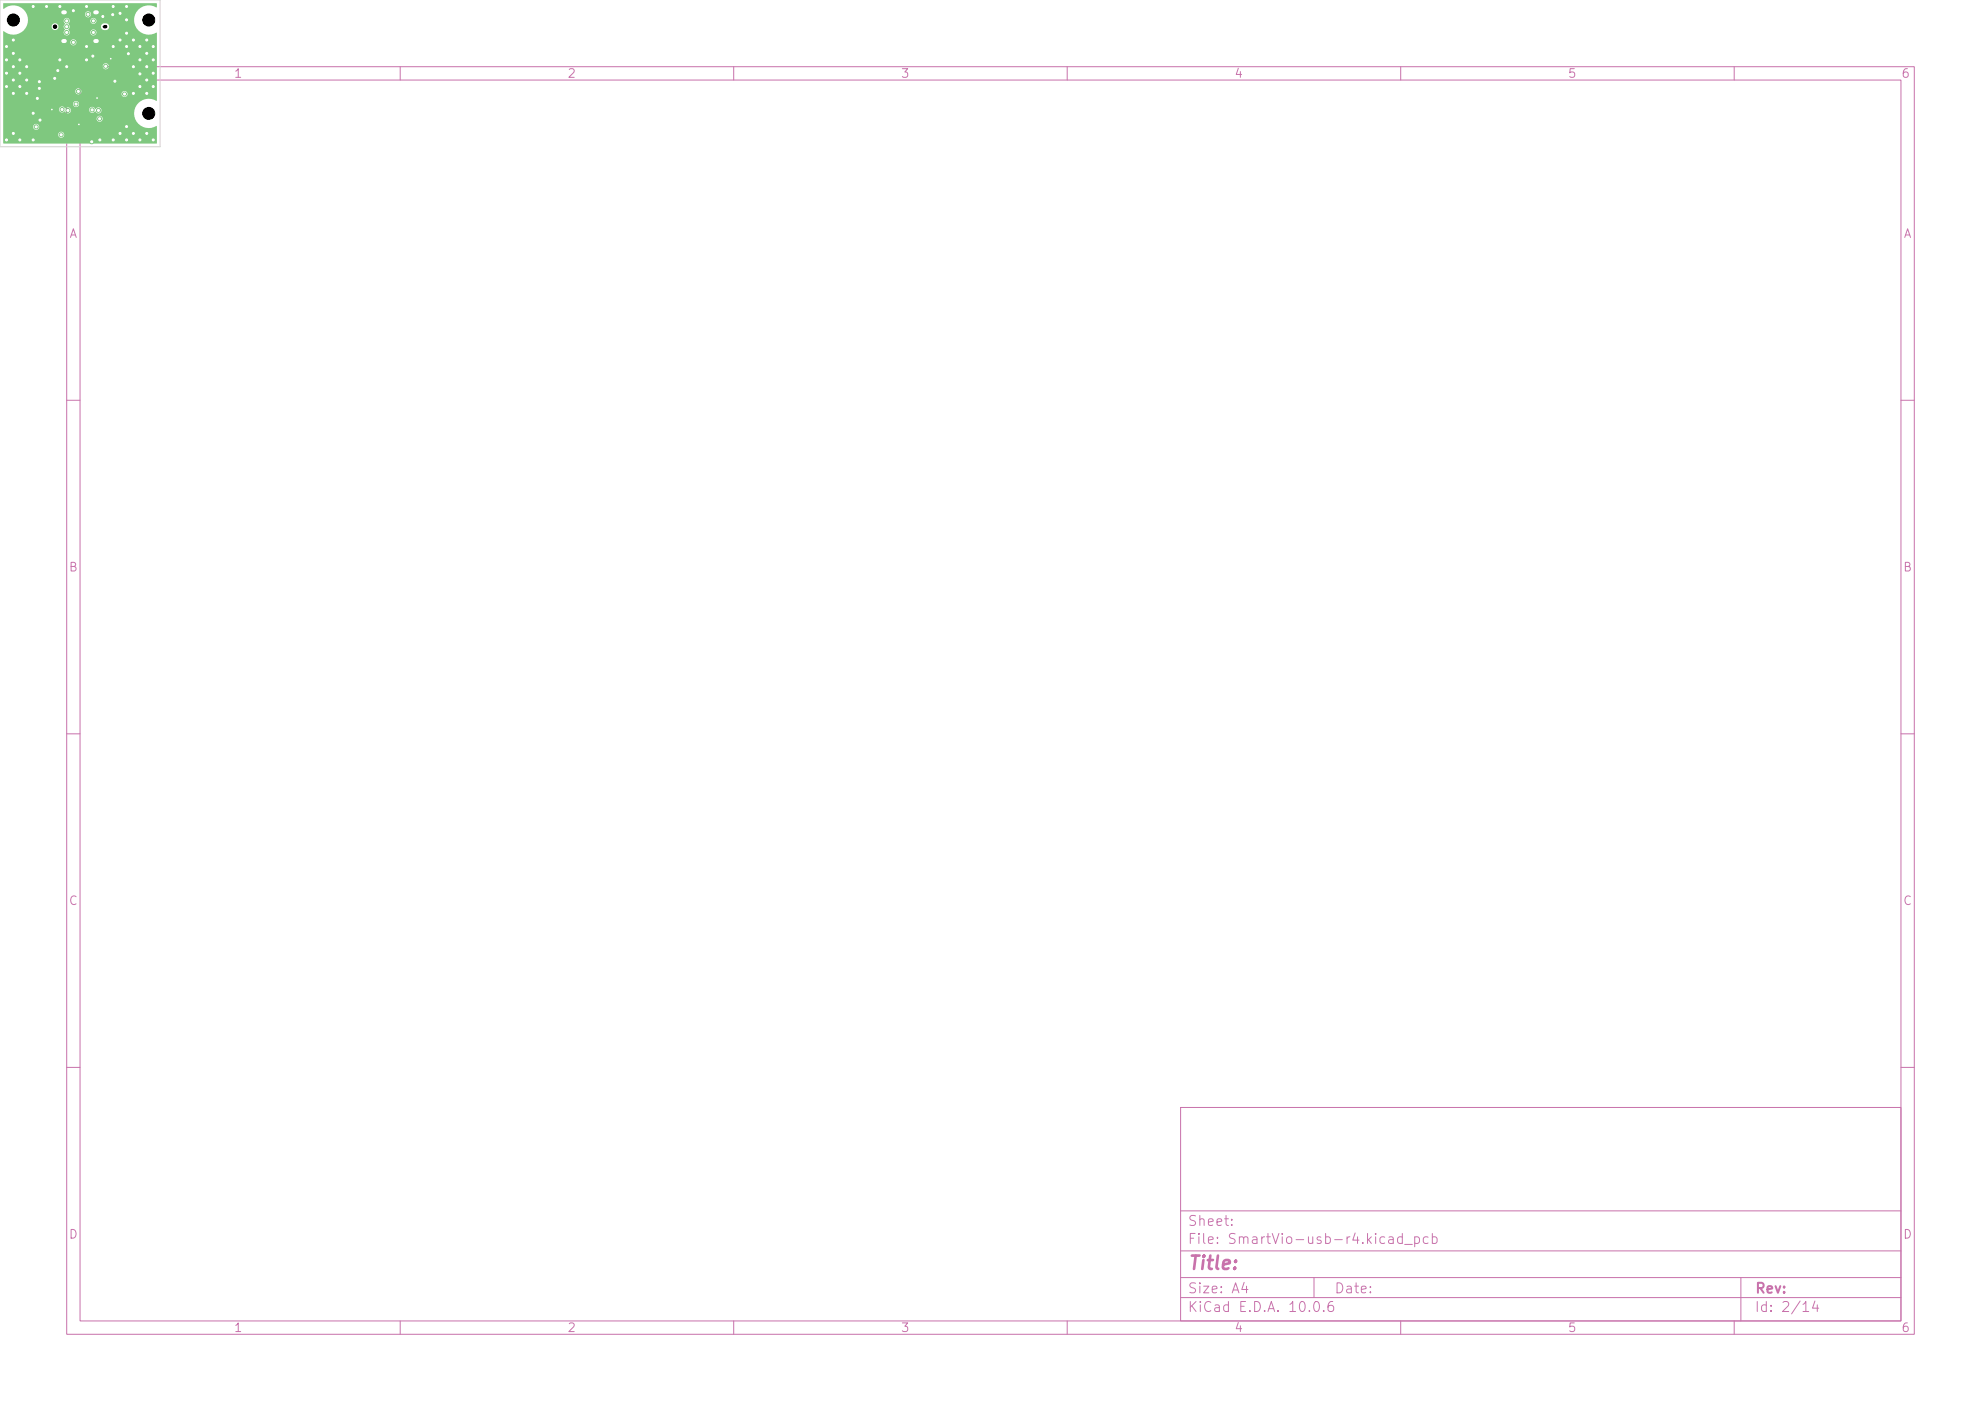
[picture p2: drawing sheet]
<svg xmlns="http://www.w3.org/2000/svg" width="297mm" height="210mm" viewBox="0 0 297 210" stroke-linecap="round" stroke-linejoin="round" font-family="sans-serif">
<defs><g id="words">
<text font-size="2" fill="#c872ab" x="178" y="190.8">Title:</text>
<g font-size="1.5" fill="#c872ab">
<text x="178" y="184.1">Sheet:</text>
<text x="178" y="186.8">File: SmartVio-usb-r4.kicad_pcb</text>
<text x="178" y="197">KiCad E.D.A. 10.0.6</text>
<text x="178" y="194.2">Size: A4</text>
<text x="200" y="194.2">Date:</text>
<text x="263" y="197">Id: 2/14</text>
<text x="263" y="194.2">Rev:</text>
</g>
<g font-size="1.3" fill="#c872ab">
<text x="35" y="12">1</text>
<text x="85" y="12">2</text>
<text x="135" y="12">3</text>
<text x="185" y="12">4</text>
<text x="235" y="12">5</text>
<text x="285" y="12">6</text>
<text x="10.3" y="36">A</text>
<text x="285.3" y="36">A</text>
<text x="10.2" y="86">B</text>
<text x="285.2" y="86">B</text>
<text x="10.2" y="136">C</text>
<text x="285.2" y="136">C</text>
<text x="10.2" y="186">D</text>
<text x="285.2" y="186">D</text>
<text x="35" y="200">1</text>
<text x="85" y="200">2</text>
<text x="135" y="200">3</text>
<text x="185" y="200">4</text>
<text x="235" y="200">5</text>
<text x="285" y="200">6</text>
</g>
</g></defs>
<g fill="none" stroke="#c872ab" stroke-width=".15">
<path d="M10 10h277v190h-277zM12 12h273v186h-273zM60 10v2M110 10v2M160 10v2M210 10v2M260 10v2M10 60h2M285 60h2M10 110h2M285 110h2M10 160h2"/>
<path d="M177 166h108v32h-108zM285 160h2M60 198v2M110 198v2M160 198v2M177 194.5h108M177 191.5h108M177 187.5h108M177 181.5h108M197 191.5v3M210 198v2M260 198v2"/>
<path d="M261 191.5v6.5"/>
</g>
<path d="M9.5 1.9h.2M9.5 6.2h.2M14.3 1.9h.2M14.3 6.2h.2" fill="none" stroke="#7fc87f" stroke-width="1.1"/>
<g fill="#7fc87f" stroke="#7fc87f" stroke-width=".15">
<circle cx="2" cy="12" r=".3"/>
<circle cx="2" cy="20" r=".3"/>
<circle cx="2" cy="6" r=".3"/>
<circle cx="2" cy="14" r=".3"/>
<circle cx="20" cy="14" r=".3"/>
<circle cx="3" cy="9" r=".3"/>
<circle cx="7" cy="1" r=".3"/>
<circle cx="22" cy="10" r=".3"/>
<circle cx="15.4" cy="2.5" r=".3"/>
<circle cx="4" cy="14" r=".3"/>
<circle cx="5" cy="1" r=".3"/>
<circle cx="13.9" cy="8.4" r=".3"/>
<circle cx="22" cy="20" r=".3"/>
<circle cx="18" cy="6" r=".3"/>
<circle cx="17" cy="7" r=".3"/>
<circle cx="23" cy="7" r=".3"/>
<circle cx="19" cy="21" r=".3"/>
<circle cx="7.8" cy="16.4" r=".13"/>
<circle cx="5.9" cy="12.2" r=".3"/>
<circle cx="19" cy="7" r=".3"/>
<circle cx="11.8" cy="18.7" r=".12"/>
<circle cx="13" cy="9" r=".3"/>
<circle cx="21" cy="7" r=".3"/>
<circle cx="22" cy="12" r=".3"/>
<circle cx="1" cy="9" r=".3"/>
<circle cx="22" cy="8" r=".3"/>
<circle cx="1" cy="7" r=".3"/>
<circle cx="18" cy="2" r=".3"/>
<circle cx="5.9" cy="13.2" r=".3"/>
<circle cx="15" cy="21" r=".3"/>
<circle cx="19" cy="19" r=".3"/>
<circle cx="22" cy="6" r=".3"/>
<circle cx="21" cy="9" r=".3"/>
<circle cx="4" cy="12" r=".3"/>
<circle cx="23" cy="21" r=".3"/>
<circle cx="21" cy="13" r=".3"/>
<circle cx="17.2" cy="12.2" r=".3"/>
<circle cx="17" cy="1" r=".3"/>
<circle cx="20" cy="10" r=".3"/>
<circle cx="21" cy="11.1" r=".3"/>
<circle cx="1" cy="21" r=".3"/>
<circle cx="4" cy="10" r=".3"/>
<circle cx="8.2" cy="11.8" r=".3"/>
<circle cx="11" cy="1.6" r=".3"/>
<circle cx="23" cy="9" r=".3"/>
<circle cx="1" cy="13" r=".3"/>
<circle cx="23" cy="13" r=".3"/>
<circle cx="9" cy="9" r=".3"/>
<circle cx="3" cy="13" r=".3"/>
<circle cx="17" cy="21" r=".3"/>
<circle cx="2" cy="10" r=".3"/>
<circle cx="13" cy="1" r=".3"/>
<circle cx="6" cy="18" r=".3"/>
<circle cx="5" cy="17" r=".3"/>
<circle cx="9" cy="1" r=".3"/>
<circle cx="3" cy="11" r=".3"/>
<circle cx="19" cy="3" r=".3"/>
<circle cx="16.6" cy="8.8" r=".12"/>
<circle cx="1" cy="11" r=".3"/>
<circle cx="22" cy="14" r=".3"/>
<circle cx="8.7" cy="10.6" r=".3"/>
<circle cx="16.9" cy="2.2" r=".3"/>
<circle cx="19" cy="1" r=".3"/>
<circle cx="5" cy="21" r=".3"/>
<circle cx="23" cy="11" r=".3"/>
<circle cx="14.5" cy="14.7" r=".12"/>
<circle cx="5.6" cy="14.8" r=".3"/>
<circle cx="21" cy="21" r=".3"/>
<circle cx="19" cy="5" r=".3"/>
<circle cx="10" cy="10" r=".3"/>
<circle cx="13" cy="7" r=".3"/>
<circle cx="13.8" cy="21.3" r=".3"/>
<circle cx="19.2" cy="8.1" r=".3"/>
<circle cx="2" cy="8" r=".3"/>
<circle cx="18" cy="20" r=".3"/>
<circle cx="20" cy="6" r=".3"/>
<circle cx="3" cy="21" r=".3"/>
<circle cx="20" cy="20" r=".3"/>
<circle cx="14.9" cy="17.8" r=".3"/>
<circle cx="14.8" cy="16.6" r=".3"/>
<circle cx="13.8" cy="16.5" r=".3"/>
<circle cx="9.2" cy="20.2" r=".3"/>
<circle cx="5.4" cy="19" r=".3"/>
<circle cx="11.4" cy="15.6" r=".3"/>
<circle cx="10.2" cy="16.5" r=".3"/>
<circle cx="9.3" cy="16.4" r=".3"/>
<circle cx="11.7" cy="13.7" r=".3"/>
<circle cx="18.7" cy="14.1" r=".3"/>
<circle cx="10" cy="3.1" r=".3"/>
<circle cx="14" cy="3.1" r=".3"/>
<circle cx="10" cy="4.9" r=".3"/>
<circle cx="14" cy="4.9" r=".3"/>
<circle cx="10" cy="4" r=".3"/>
<circle cx="15.8" cy="9.9" r=".3"/>
<circle cx="11" cy="6.4" r=".3"/>
<circle cx="13.2" cy="2.1" r=".3"/>
</g>
<path d="M.5 .5h23v.6a2.22 2.22 0 0 0-3.4 1.9 2.22 2.22 0 0 0 3.4 1.9v10.2a2.22 2.22 0 0 0-3.4 1.9 2.22 2.22 0 0 0 3.4 1.9v2.6h-23v-1.4h8.2a.45 .45 0 0 0 .6 .5 .45 .45 0 0 0 .2-.7 .45 .45 0 0 0-.7 .1l-.1 .1h-8.2v-1.1h4.5a.45 .45 0 0 0 .6 .5 .45 .45 0 0 0 .2-.8 .45 .45 0 0 0-.8 .1v.2h-4.5v-1.3h14a.45 .45 0 0 0 .6 .5 .45 .45 0 0 0 .2-.7 .45 .45 0 0 0-.8 .1v.1h-14v-1.3h8.4a.51 .51 0 0 0 .3 .4 .51 .51 0 0 0 .6-.1 .46 .46 0 0 0 .5 .3 .46 .46 0 0 0 .3-.6h2.8v.1a.51 .51 0 0 0 .4 .4 .51 .51 0 0 0 .5-.2 .46 .46 0 0 0 .7 .2 .46 .46 0 0 0 .1-.7 .46 .46 0 0 0-.8 .2l-.1-.1a.45 .45 0 0 0-.4-.3 .45 .45 0 0 0-.4 .4h-2.8a.56 .56 0 0 0-.9-.1 .46 .46 0 0 0-.4-.3 .46 .46 0 0 0-.4 .4h-8.4v-.9h10.5v.2a.45 .45 0 0 0 .6 .3 .45 .45 0 0 0 0-.8 .45 .45 0 0 0-.6 .3h-10.5v-1.9h10.8v.2a.45 .45 0 0 0 .8 .2h6.1v.2a.45 .45 0 0 0 .7 .3 .45 .45 0 0 0 0-.8 .45 .45 0 0 0-.7 .3h-6.1a.45 .45 0 0 0-.2-.7 .45 .45 0 0 0-.6 .3h-10.8v-3.7h14.9v.1a.45 .45 0 0 0 .7 .3 .45 .45 0 0 0 0-.7 .45 .45 0 0 0-.7 .3h-14.9v-3.6h10v.1a.45 .45 0 0 0 .7 .3 .45 .45 0 0 0 0-.7 .45 .45 0 0 0-.7 .3h-10v-1.6a2.2 2.2 0 0 0 3.5-.8h3.7v.2a.51 .51 0 0 0 .8 .3 .51 .51 0 0 0 0-.8 .51 .51 0 0 0-.8 .3h-3.7l.2-.8h5.3l.3 .5a.54 .54 0 0 0 0 .9 .46 .46 0 0 0 0 .8 .46 .46 0 0 0 .7-.5h3v.1a.45 .45 0 0 0 .7 .3 .45 .45 0 0 0 0-.7 .45 .45 0 0 0-.7 .3h-3l-.3-.3 .2-.6h4.7l.1 .3 .3 .3a.61 .61 0 0 0 .9-.6 .63 .63 0 0 0-.7-.4 .63 .63 0 0 0-.6 .4h-4.7l-.2-.3 .3-.5h3v.1a.45 .45 0 0 0 .7 .3 .45 .45 0 0 0 0-.7 .45 .45 0 0 0-.7 .3h-3l-.1-.1a.45 .45 0 0 0-.5-.3 .45 .45 0 0 0-.4 .4h-5.3l-.2-1h8.7v.1a.45 .45 0 0 0 .7 .3 .45 .45 0 0 0 0-.7 .45 .45 0 0 0-.7 .3h-8.7l-.1-.1a2.27 2.27 0 0 0-3.4-.7z" fill="#7fc87f"/>
<path d="M0 0h24v22h-24z" fill="none" stroke="#d0d2cd" stroke-width=".15"/>
<g fill="#fff" stroke="#fff" stroke-width=".15">
<circle cx="2" cy="12" r=".15"/>
<circle cx="2" cy="20" r=".15"/>
<circle cx="2" cy="6" r=".15"/>
<circle cx="2" cy="14" r=".15"/>
<circle cx="20" cy="14" r=".15"/>
<circle cx="3" cy="9" r=".15"/>
<circle cx="7" cy="1" r=".15"/>
<circle cx="22" cy="10" r=".15"/>
<circle cx="15.4" cy="2.5" r=".15"/>
<circle cx="4" cy="14" r=".15"/>
<circle cx="5" cy="1" r=".15"/>
<circle cx="13.9" cy="8.4" r=".15"/>
<circle cx="22" cy="20" r=".15"/>
<circle cx="18" cy="6" r=".15"/>
<circle cx="17" cy="7" r=".15"/>
<circle cx="23" cy="7" r=".15"/>
<circle cx="19" cy="21" r=".15"/>
<circle cx="7.8" cy="16.4" r=".05"/>
<circle cx="5.9" cy="12.3" r=".15"/>
<circle cx="19" cy="7" r=".15"/>
<circle cx="11.8" cy="18.7" r=".05"/>
<circle cx="13" cy="9" r=".15"/>
<circle cx="21" cy="7" r=".15"/>
<circle cx="22" cy="12" r=".15"/>
<circle cx="1" cy="9" r=".15"/>
<circle cx="22" cy="8" r=".15"/>
<circle cx="1" cy="7" r=".15"/>
<circle cx="18" cy="2" r=".15"/>
<circle cx="5.9" cy="13.3" r=".15"/>
<circle cx="15" cy="21" r=".15"/>
<circle cx="19" cy="19" r=".15"/>
<circle cx="22" cy="6" r=".15"/>
<circle cx="21" cy="9" r=".15"/>
<circle cx="4" cy="12" r=".15"/>
<circle cx="23" cy="21" r=".15"/>
<circle cx="21" cy="13" r=".15"/>
<circle cx="17.2" cy="12.2" r=".15"/>
<circle cx="17" cy="1" r=".15"/>
<circle cx="20" cy="10" r=".15"/>
<circle cx="21" cy="11.1" r=".15"/>
<circle cx="1" cy="21" r=".15"/>
<circle cx="4" cy="10" r=".15"/>
<circle cx="8.2" cy="11.7" r=".15"/>
<circle cx="11" cy="1.6" r=".15"/>
<circle cx="23" cy="9" r=".15"/>
<circle cx="1" cy="13" r=".15"/>
<circle cx="23" cy="13" r=".15"/>
<circle cx="9" cy="9" r=".15"/>
<circle cx="3" cy="13" r=".15"/>
<circle cx="17" cy="21" r=".15"/>
<circle cx="2" cy="10" r=".15"/>
<circle cx="13" cy="1" r=".15"/>
<circle cx="6" cy="18" r=".15"/>
<circle cx="5" cy="17" r=".15"/>
<circle cx="9" cy="1" r=".15"/>
<circle cx="3" cy="11" r=".15"/>
<circle cx="19" cy="3" r=".15"/>
<circle cx="16.6" cy="8.8" r=".05"/>
<circle cx="1" cy="11" r=".15"/>
<circle cx="22" cy="14" r=".15"/>
<circle cx="8.7" cy="10.6" r=".15"/>
<circle cx="16.9" cy="2.2" r=".15"/>
<circle cx="19" cy="1" r=".15"/>
<circle cx="5" cy="21" r=".15"/>
<circle cx="23" cy="11" r=".15"/>
<circle cx="14.6" cy="14.7" r=".05"/>
<circle cx="5.6" cy="14.7" r=".15"/>
<circle cx="21" cy="21" r=".15"/>
<circle cx="19" cy="5" r=".15"/>
<circle cx="10" cy="10" r=".15"/>
<circle cx="13" cy="7" r=".15"/>
<circle cx="13.7" cy="21.3" r=".15"/>
<circle cx="19.3" cy="8" r=".15"/>
<circle cx="2" cy="8" r=".15"/>
<circle cx="18" cy="20" r=".15"/>
<circle cx="20" cy="6" r=".15"/>
<circle cx="3" cy="21" r=".15"/>
<circle cx="20" cy="20" r=".15"/>
<circle cx="14.9" cy="17.8" r=".15"/>
<circle cx="14.8" cy="16.6" r=".15"/>
<circle cx="13.8" cy="16.5" r=".15"/>
<circle cx="9.2" cy="20.2" r=".15"/>
<circle cx="5.4" cy="19" r=".15"/>
<circle cx="11.4" cy="15.6" r=".15"/>
<circle cx="10.2" cy="16.5" r=".15"/>
<circle cx="9.3" cy="16.4" r=".15"/>
<circle cx="11.7" cy="13.7" r=".15"/>
<circle cx="18.7" cy="14.1" r=".15"/>
<circle cx="10" cy="3.1" r=".15"/>
<circle cx="14" cy="3.1" r=".15"/>
<circle cx="10" cy="4.9" r=".15"/>
<circle cx="14" cy="4.9" r=".15"/>
<circle cx="10" cy="4" r=".15"/>
<circle cx="15.8" cy="9.9" r=".15"/>
<circle cx="11" cy="6.3" r=".15"/>
<circle cx="13.2" cy="2.1" r=".15"/>
</g>
<g fill="#000" stroke="#000" stroke-width=".15">
<circle cx="2" cy="3" r=".9"/>
<circle cx="8.3" cy="4" r=".26"/>
<circle cx="22.3" cy="17" r=".9"/>
<circle cx="22.3" cy="3" r=".9"/>
</g>
<path d="M15.7 4h.2" fill="none" stroke="#000" stroke-width=".52"/>
<path d="M9.5 1.9h.2M9.5 6.2h.2M14.3 1.9h.2M14.3 6.2h.2" fill="none" stroke="#fff" stroke-width=".6"/>
<use href="#words"/>
</svg>
